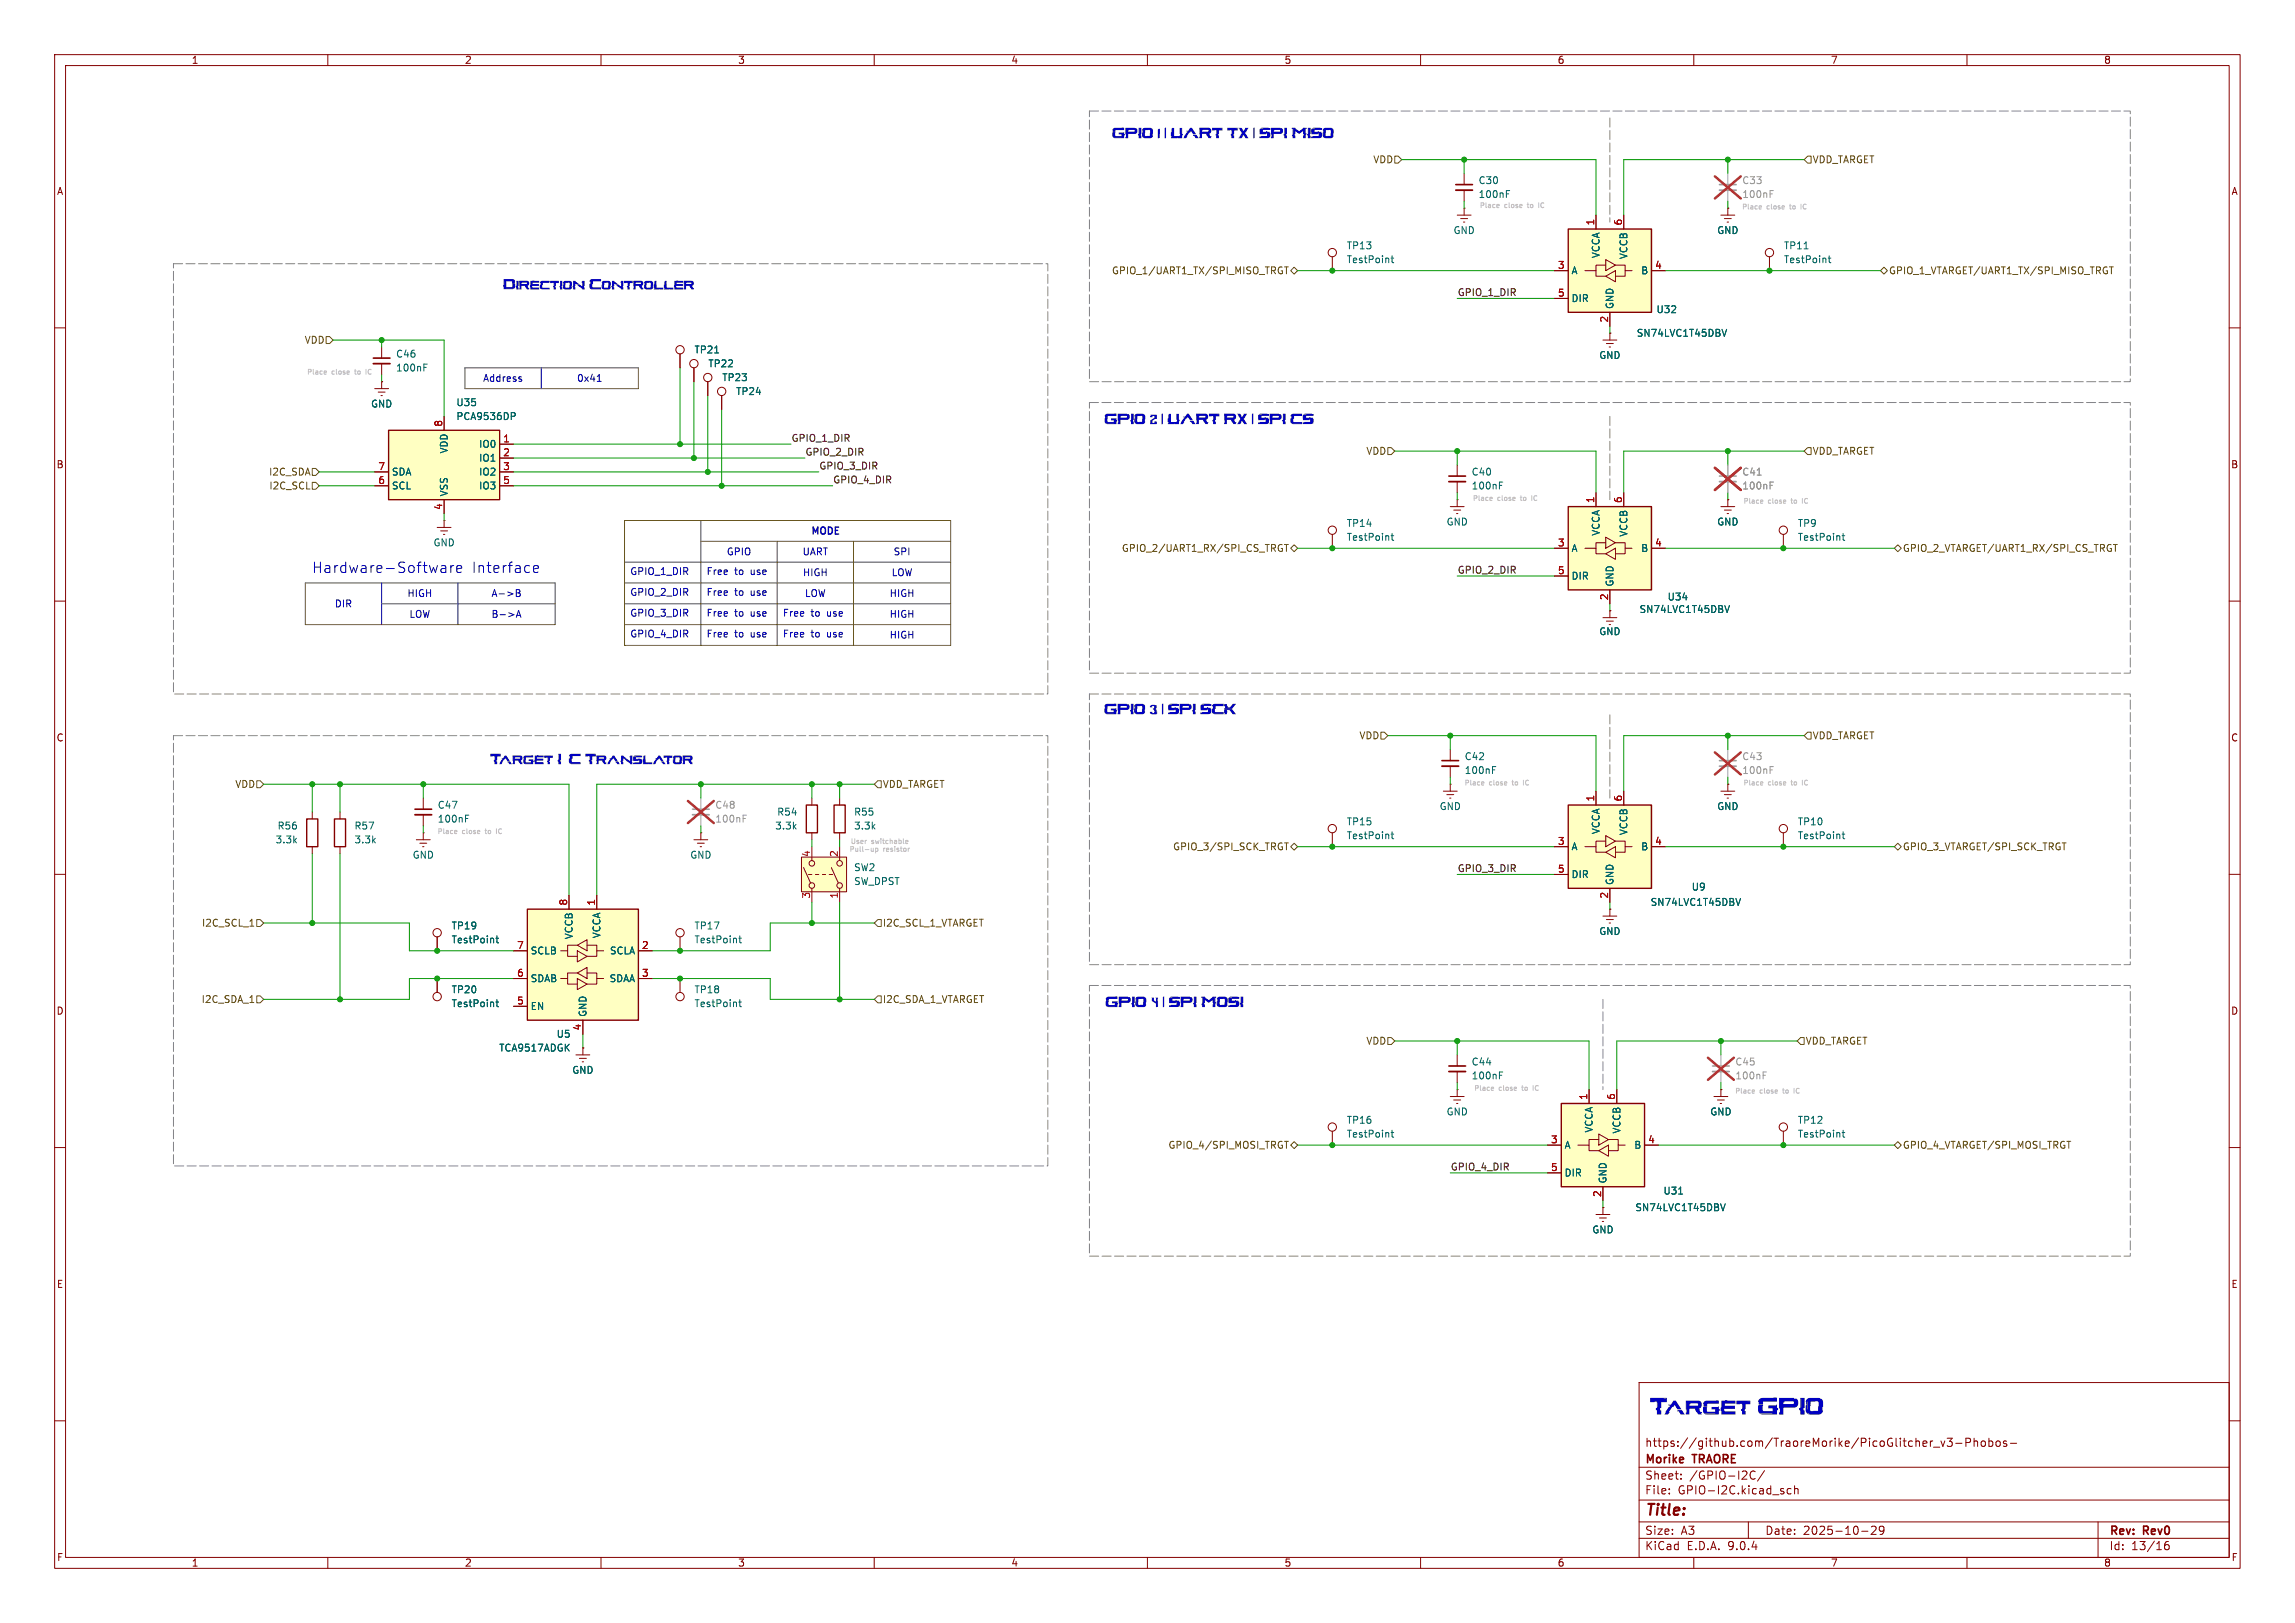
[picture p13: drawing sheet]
<svg xmlns="http://www.w3.org/2000/svg" width="297mm" height="210mm" viewBox="0 0 297 210" stroke-linecap="round" stroke-linejoin="round" font-family="sans-serif">
<defs><g id="words">
<g font-size="3" fill="#0000c2">
<text x="213.4" y="183.4">Target</text>
<text x="227.4" y="183.4">GPIO</text>
</g>
<text font-size="2" fill="#840000" x="212.8" y="196.5">Title:</text>
<g font-size="1.9" fill="#0000c2">
<text x="143.9" y="18.1">GPIO 1|UART</text>
<text x="158.7" y="18.1">TX |SPI MISO</text>
<text x="65" y="37.7">Direction</text>
<text x="76.2" y="37.7">Controller</text>
<text x="142.9" y="55.1">GPIO 2 |UART</text>
<text x="158.3" y="55.1">RX |SPI CS</text>
<text x="40.4" y="74.3">Hardware-Software</text>
<text x="61.1" y="74.3">Interface</text>
<text x="142.8" y="92.7">GPIO 3 |SPI SCK</text>
<text x="63.4" y="99.1">Target</text>
<text x="75.7" y="99.1">Translator</text>
<text x="143" y="130.6">GPIO 4 |SPI MOSI</text>
</g>
<g font-size="1.5" fill="#840000">
<text x="212.8" y="191.6">Sheet:</text>
<text x="212.8" y="189.6">Morike</text>
<text x="212.8" y="187.4">https://github.com/TraoreMorike/PicoGlitcher_v3-Phobos-</text>
<text x="218.6" y="191.6">/GPIO-I2C/</text>
<text x="219.2" y="189.6">TRAORE</text>
<text x="212.8" y="193.5">File:</text>
<text x="217.1" y="193.5">GPIO-I2C.kicad_sch</text>
<text x="212.8" y="200.7">KiCad</text>
<text x="212.8" y="198.7">Size:</text>
<text x="217.5" y="198.7">A3</text>
<text x="218.3" y="200.7">E.D.A.</text>
<text x="223.7" y="200.7">9.0.4</text>
<text x="228.4" y="198.7">Date:</text>
<text x="233.3" y="198.7">2025-10-29</text>
<text x="272.9" y="198.9">Rev:</text>
<text x="272.9" y="200.7">Id:</text>
<text x="275.8" y="200.7">13/16</text>
<text x="277.4" y="198.9">Rev0</text>
</g>
<g font-size="1.3" fill="#840000">
<text x="24.7" y="8.4">1</text>
<text x="60.1" y="8.4">2</text>
<text x="95.5" y="8.4">3</text>
<text x="130.8" y="8.4">4</text>
<text x="166.2" y="8.4">5</text>
<text x="201.5" y="8.4">6</text>
<text x="236.9" y="8.4">7</text>
<text x="272.2" y="8.4">8</text>
<text x="7.3" y="25.4">A</text>
<text x="288.7" y="25.4">A</text>
<text x="7.2" y="60.7">B</text>
<text x="288.7" y="60.7">B</text>
<text x="7.2" y="96.1">C</text>
<text x="288.7" y="96.1">C</text>
<text x="7.2" y="131.4">D</text>
<text x="288.7" y="131.4">D</text>
<text x="7.3" y="166.8">E</text>
<text x="288.7" y="166.8">E</text>
<text x="7.3" y="202.1">F</text>
<text x="24.7" y="202.9">1</text>
<text x="60.1" y="202.9">2</text>
<text x="95.5" y="202.9">3</text>
<text x="130.8" y="202.9">4</text>
<text x="166.2" y="202.9">5</text>
<text x="201.5" y="202.9">6</text>
<text x="236.9" y="202.9">7</text>
<text x="272.2" y="202.9">8</text>
<text x="288.7" y="202.1">F</text>
</g>
<g font-size="1.3" fill="#725600">
<text x="177.7" y="21.3">VDD</text>
<text x="234.5" y="21.3">VDD_TARGET</text>
<text x="143.8" y="35.6">GPIO_1/UART1_TX/SPI_MISO_TRGT</text>
<text x="244.4" y="35.6">GPIO_1_VTARGET/UART1_TX/SPI_MISO_TRGT</text>
<text x="39.4" y="44.6">VDD</text>
<text x="176.8" y="59">VDD</text>
<text x="234.5" y="59">VDD_TARGET</text>
<text x="34.7" y="61.7">I2C_SDA</text>
<text x="34.8" y="63.5">I2C_SCL</text>
<text x="145.1" y="71.6">GPIO_2/UART1_RX/SPI_CS_TRGT</text>
<text x="246.2" y="71.6">GPIO_2_VTARGET/UART1_RX/SPI_CS_TRGT</text>
<text x="175.9" y="95.8">VDD</text>
<text x="234.5" y="95.8">VDD_TARGET</text>
<text x="30.4" y="102.1">VDD</text>
<text x="114.2" y="102.1">VDD_TARGET</text>
<text x="151.7" y="110.2">GPIO_3/SPI_SCK_TRGT</text>
<text x="246.2" y="110.2">GPIO_3_VTARGET/SPI_SCK_TRGT</text>
<text x="26.1" y="120">I2C_SCL_1</text>
<text x="114.2" y="120">I2C_SCL_1_VTARGET</text>
<text x="26" y="129.9">I2C_SDA_1</text>
<text x="114.2" y="129.9">I2C_SDA_1_VTARGET</text>
<text x="176.8" y="135.3">VDD</text>
<text x="233.6" y="135.3">VDD_TARGET</text>
<text x="151.1" y="148.8">GPIO_4/SPI_MOSI_TRGT</text>
<text x="246.2" y="148.8">GPIO_4_VTARGET/SPI_MOSI_TRGT</text>
</g>
<g font-size="1.3" fill="#006464">
<text x="191.3" y="24">C30</text>
<text x="191.3" y="25.8">100nF</text>
<text x="174.2" y="34.2">TestPoint</text>
<text x="174.2" y="32.4">TP13</text>
<text x="188" y="30.4">GND</text>
<text x="203.3" y="35.6">A</text>
<text x="207.2" y="33.5" transform="rotate(-90 207.2 33.5)">VCCA</text>
<text x="210.7" y="33.6" transform="rotate(-90 210.7 33.6)">VCCB</text>
<text x="212.3" y="35.6">B</text>
<text x="222.2" y="30.4">GND</text>
<text x="230.8" y="34.2">TestPoint</text>
<text x="230.8" y="32.4">TP11</text>
<text x="203.3" y="39.2">DIR</text>
<text x="208.9" y="40.1" transform="rotate(-90 208.9 40.1)">GND</text>
<text x="214.3" y="40.7">U32</text>
<text x="51.2" y="46.4">C46</text>
<text x="89.8" y="45.9">TP21</text>
<text x="91.6" y="47.7">TP22</text>
<text x="206.9" y="46.6">GND</text>
<text x="211.7" y="43.7">SN74LVC1T45DBV</text>
<text x="47.9" y="52.9">GND</text>
<text x="51.2" y="48.2">100nF</text>
<text x="59" y="52.7">U35</text>
<text x="93.4" y="49.5">TP23</text>
<text x="95.2" y="51.3">TP24</text>
<text x="58.1" y="58.7" transform="rotate(-90 58.1 58.7)">VDD</text>
<text x="59" y="54.5">PCA9536DP</text>
<text x="61.9" y="58.1">IO0</text>
<text x="61.9" y="59.9">IO1</text>
<text x="50.6" y="61.7">SDA</text>
<text x="50.6" y="63.5">SCL</text>
<text x="58.1" y="64.3" transform="rotate(-90 58.1 64.3)">VSS</text>
<text x="61.9" y="61.7">IO2</text>
<text x="61.9" y="63.5">IO3</text>
<text x="190.4" y="63.5">100nF</text>
<text x="190.4" y="61.7">C40</text>
<text x="56" y="70.8">GND</text>
<text x="174.2" y="70.1">TestPoint</text>
<text x="174.2" y="68.3">TP14</text>
<text x="187.1" y="68.1">GND</text>
<text x="203.3" y="71.6">A</text>
<text x="207.2" y="69.4" transform="rotate(-90 207.2 69.4)">VCCA</text>
<text x="210.7" y="69.5" transform="rotate(-90 210.7 69.5)">VCCB</text>
<text x="212.3" y="71.6">B</text>
<text x="222.2" y="68.1">GND</text>
<text x="232.6" y="68.3">TP9</text>
<text x="232.6" y="70.1">TestPoint</text>
<text x="203.3" y="75.1">DIR</text>
<text x="208.9" y="76" transform="rotate(-90 208.9 76)">GND</text>
<text x="215.7" y="77.8">U34</text>
<text x="206.9" y="82.3">GND</text>
<text x="212.1" y="79.5">SN74LVC1T45DBV</text>
<text x="189.5" y="100.3">100nF</text>
<text x="189.5" y="98.5">C42</text>
<text x="35.9" y="107.5">R56</text>
<text x="45.8" y="107.5">R57</text>
<text x="56.6" y="106.6">100nF</text>
<text x="56.6" y="104.8">C47</text>
<text x="100.3" y="107.5">3.3k</text>
<text x="100.5" y="105.7">R54</text>
<text x="110.5" y="107.5">3.3k</text>
<text x="110.5" y="105.7">R55</text>
<text x="174.2" y="106.9">TP15</text>
<text x="186.2" y="105">GND</text>
<text x="222.2" y="105">GND</text>
<text x="232.6" y="106.9">TP10</text>
<text x="35.6" y="109.3">3.3k</text>
<text x="45.8" y="109.3">3.3k</text>
<text x="53.3" y="111.2">GND</text>
<text x="89.3" y="111.2">GND</text>
<text x="110.5" y="112.9">SW2</text>
<text x="174.2" y="108.7">TestPoint</text>
<text x="203.3" y="110.2">A</text>
<text x="203.3" y="113.8">DIR</text>
<text x="207.2" y="108" transform="rotate(-90 207.2 108)">VCCA</text>
<text x="210.7" y="108.1" transform="rotate(-90 210.7 108.1)">VCCB</text>
<text x="212.3" y="110.2">B</text>
<text x="232.6" y="108.7">TestPoint</text>
<text x="110.5" y="114.7">SW_DPST</text>
<text x="208.9" y="114.6" transform="rotate(-90 208.9 114.6)">GND</text>
<text x="213.5" y="117.4">SN74LVC1T45DBV</text>
<text x="218.9" y="115.4">U9</text>
<text x="58.4" y="122.2">TestPoint</text>
<text x="58.4" y="120.4">TP19</text>
<text x="68.6" y="123.6">SCLB</text>
<text x="74.2" y="121.6" transform="rotate(-90 74.2 121.6)">VCCB</text>
<text x="77.8" y="121.5" transform="rotate(-90 77.8 121.5)">VCCA</text>
<text x="78.9" y="123.6">SCLA</text>
<text x="89.8" y="122.2">TestPoint</text>
<text x="89.8" y="120.4">TP17</text>
<text x="206.9" y="121.1">GND</text>
<text x="58.4" y="130.5">TestPoint</text>
<text x="58.4" y="128.7">TP20</text>
<text x="68.6" y="127.2">SDAB</text>
<text x="68.6" y="130.8">EN</text>
<text x="76" y="131.6" transform="rotate(-90 76 131.6)">GND</text>
<text x="78.8" y="127.2">SDAA</text>
<text x="89.8" y="130.5">TestPoint</text>
<text x="89.8" y="128.7">TP18</text>
<text x="64.5" y="136.2">TCA9517ADGK</text>
<text x="72" y="134.4">U5</text>
<text x="74" y="139.1">GND</text>
<text x="190.4" y="139.8">100nF</text>
<text x="190.4" y="138">C44</text>
<text x="174.2" y="147.3">TestPoint</text>
<text x="174.2" y="145.5">TP16</text>
<text x="187.1" y="144.5">GND</text>
<text x="202.4" y="148.8">A</text>
<text x="206.3" y="146.6" transform="rotate(-90 206.3 146.6)">VCCA</text>
<text x="209.8" y="146.7" transform="rotate(-90 209.8 146.7)">VCCB</text>
<text x="211.4" y="148.8">B</text>
<text x="221.3" y="144.5">GND</text>
<text x="232.6" y="147.3">TestPoint</text>
<text x="232.6" y="145.5">TP12</text>
<text x="202.4" y="152.4">DIR</text>
<text x="208" y="153.2" transform="rotate(-90 208 153.2)">GND</text>
<text x="215.2" y="154.7">U31</text>
<text x="206" y="159.7">GND</text>
<text x="211.6" y="156.9">SN74LVC1T45DBV</text>
</g>
<g font-size="1.3" fill="#989898">
<text x="225.4" y="24">C33</text>
<text x="225.4" y="25.8">100nF</text>
<text x="225.4" y="63.5">100nF</text>
<text x="225.4" y="61.7">C41</text>
<text x="225.4" y="100.3">100nF</text>
<text x="225.4" y="98.5">C43</text>
<text x="92.5" y="106.6">100nF</text>
<text x="92.5" y="104.8">C48</text>
<text x="224.5" y="139.8">100nF</text>
<text x="224.5" y="138">C45</text>
</g>
<g font-size="1.3" fill="#a90000">
<text x="206.4" y="29.2" transform="rotate(-90 206.4 29.2)">1</text>
<text x="210" y="29.2" transform="rotate(-90 210 29.2)">6</text>
<text x="201.6" y="34.8">3</text>
<text x="214.1" y="34.8">4</text>
<text x="201.6" y="38.4">5</text>
<text x="208.2" y="41.8" transform="rotate(-90 208.2 41.8)">2</text>
<text x="57.3" y="55.3" transform="rotate(-90 57.3 55.3)">8</text>
<text x="65.1" y="57.3">1</text>
<text x="65.1" y="59.1">2</text>
<text x="48.9" y="60.9">7</text>
<text x="48.9" y="62.7">6</text>
<text x="65.1" y="60.9">3</text>
<text x="65.1" y="62.7">5</text>
<text x="206.4" y="65.2" transform="rotate(-90 206.4 65.2)">1</text>
<text x="210" y="65.2" transform="rotate(-90 210 65.2)">6</text>
<text x="57.3" y="66.1" transform="rotate(-90 57.3 66.1)">4</text>
<text x="201.6" y="70.8">3</text>
<text x="214.1" y="70.8">4</text>
<text x="201.6" y="74.4">5</text>
<text x="208.2" y="77.7" transform="rotate(-90 208.2 77.7)">2</text>
<text x="206.4" y="103.8" transform="rotate(-90 206.4 103.8)">1</text>
<text x="210" y="103.8" transform="rotate(-90 210 103.8)">6</text>
<text x="104.9" y="111" transform="rotate(-90 104.9 111)">4</text>
<text x="108.5" y="111" transform="rotate(-90 108.5 111)">2</text>
<text x="201.6" y="109.4">3</text>
<text x="201.6" y="113">5</text>
<text x="214.1" y="109.4">4</text>
<text x="73.5" y="117.2" transform="rotate(-90 73.5 117.2)">8</text>
<text x="77" y="117.2" transform="rotate(-90 77 117.2)">1</text>
<text x="104.9" y="116.3" transform="rotate(-90 104.9 116.3)">3</text>
<text x="108.5" y="116.3" transform="rotate(-90 108.5 116.3)">1</text>
<text x="208.2" y="116.3" transform="rotate(-90 208.2 116.3)">2</text>
<text x="66.9" y="122.8">7</text>
<text x="83" y="122.8">2</text>
<text x="66.9" y="126.4">6</text>
<text x="66.9" y="130">5</text>
<text x="83" y="126.4">3</text>
<text x="75.3" y="133.4" transform="rotate(-90 75.3 133.4)">4</text>
<text x="205.5" y="142.4" transform="rotate(-90 205.5 142.4)">1</text>
<text x="209.1" y="142.4" transform="rotate(-90 209.1 142.4)">6</text>
<text x="200.7" y="148">3</text>
<text x="213.2" y="148">4</text>
<text x="200.7" y="151.6">5</text>
<text x="207.3" y="155" transform="rotate(-90 207.3 155)">2</text>
</g>
<g font-size="1.3" fill="#0f0f0f">
<text x="188.6" y="38.4">GPIO_1_DIR</text>
<text x="102.4" y="57.2">GPIO_1_DIR</text>
<text x="104.2" y="59">GPIO_2_DIR</text>
<text x="106" y="60.8">GPIO_3_DIR</text>
<text x="107.8" y="62.6">GPIO_4_DIR</text>
<text x="188.6" y="74.3">GPIO_2_DIR</text>
<text x="188.6" y="112.9">GPIO_3_DIR</text>
<text x="187.7" y="151.5">GPIO_4_DIR</text>
</g>
<g font-size="1.3" fill="#0000c2">
<text x="62.4" y="49.6">Address</text>
<text x="74.6" y="49.6">0x41</text>
<text x="104.8" y="69.4">MODE</text>
<text x="52.7" y="77.4">HIGH</text>
<text x="63.5" y="77.4">A-&gt;B</text>
<text x="81.5" y="74.6">GPIO_1_DIR</text>
<text x="81.5" y="77.3">GPIO_2_DIR</text>
<text x="91.4" y="74.6">Free</text>
<text x="91.4" y="77.3">Free</text>
<text x="94" y="72">GPIO</text>
<text x="95.1" y="74.6">to</text>
<text x="95.1" y="77.3">to</text>
<text x="97.2" y="74.6">use</text>
<text x="97.2" y="77.3">use</text>
<text x="103.8" y="72">UART</text>
<text x="103.8" y="74.7">HIGH</text>
<text x="104.1" y="77.4">LOW</text>
<text x="115.1" y="77.4">HIGH</text>
<text x="115.3" y="74.7">LOW</text>
<text x="115.6" y="72">SPI</text>
<text x="43.3" y="78.7">DIR</text>
<text x="52.9" y="80.1">LOW</text>
<text x="63.5" y="80.1">B-&gt;A</text>
<text x="81.5" y="80">GPIO_3_DIR</text>
<text x="81.5" y="82.7">GPIO_4_DIR</text>
<text x="91.4" y="80">Free</text>
<text x="91.4" y="82.7">Free</text>
<text x="95.1" y="80">to</text>
<text x="95.1" y="82.7">to</text>
<text x="97.2" y="80">use</text>
<text x="97.2" y="82.7">use</text>
<text x="101.2" y="80">Free</text>
<text x="101.2" y="82.7">Free</text>
<text x="104.9" y="80">to</text>
<text x="104.9" y="82.7">to</text>
<text x="107.1" y="80">use</text>
<text x="107.1" y="82.7">use</text>
<text x="115.1" y="80.1">HIGH</text>
<text x="115.1" y="82.8">HIGH</text>
</g>
<g font-size=".9" fill="#c2c2c2">
<text x="191.5" y="27.1">Place</text>
<text x="194.7" y="27.1">close</text>
<text x="197.9" y="27.1">to</text>
<text x="199.5" y="27.1">IC</text>
<text x="225.4" y="27.2">Place</text>
<text x="228.7" y="27.2">close</text>
<text x="231.8" y="27.2">to</text>
<text x="233.4" y="27.2">IC</text>
<text x="39.7" y="48.6">Place</text>
<text x="43" y="48.6">close</text>
<text x="46.1" y="48.6">to</text>
<text x="47.7" y="48.6">IC</text>
<text x="190.6" y="65">Place</text>
<text x="193.8" y="65">close</text>
<text x="197" y="65">to</text>
<text x="198.6" y="65">IC</text>
<text x="225.6" y="65.3">Place</text>
<text x="228.9" y="65.3">close</text>
<text x="232" y="65.3">to</text>
<text x="233.6" y="65.3">IC</text>
<text x="189.5" y="101.8">Place</text>
<text x="192.8" y="101.8">close</text>
<text x="195.9" y="101.8">to</text>
<text x="197.5" y="101.8">IC</text>
<text x="225.6" y="101.8">Place</text>
<text x="228.9" y="101.8">close</text>
<text x="232" y="101.8">to</text>
<text x="233.6" y="101.8">IC</text>
<text x="56.6" y="108.1">Place</text>
<text x="59.9" y="108.1">close</text>
<text x="63" y="108.1">to</text>
<text x="64.6" y="108.1">IC</text>
<text x="109.9" y="110.4">Pull-up</text>
<text x="110" y="109.3">User</text>
<text x="112.8" y="109.3">switchable</text>
<text x="114.3" y="110.4">resistor</text>
<text x="190.7" y="141.3">Place</text>
<text x="194" y="141.3">close</text>
<text x="197.2" y="141.3">to</text>
<text x="198.8" y="141.3">IC</text>
<text x="224.5" y="141.6">Place</text>
<text x="227.8" y="141.6">close</text>
<text x="230.9" y="141.6">to</text>
<text x="232.5" y="141.6">IC</text>
</g>
</g></defs>
<g fill="none" stroke="#840000" stroke-width=".13">
<path d="M7.1 7.1h282.8v195.8h-282.8zM8.5 8.5h280v193h-280zM42.4 7.1v1.4M77.8 7.1v1.4M113.1 7.1v1.4M148.5 7.1v1.4M183.8 7.1v1.4M219.2 7.1v1.4M254.6 7.1v1.4M7.1 42.4h1.4M288.5 42.4h1.4M7.1 77.8h1.4"/>
<path d="M172.4 69.1v1.8M288.5 77.8h1.4M7.1 113.1h1.4M288.5 113.1h1.4M7.1 148.5h1.4M288.5 148.5h1.4M212.1 178.9h76.4v22.6h-76.4zM7.1 183.8h1.4M212.1 199h76.4M212.1 196.9h76.4M212.1 194.1h76.4M212.1 189.9h76.4"/>
<path d="M216 193.2v.1M216 192.7v.1M217.5 191.3v.1M217.5 190.7v.1M226.3 196.9v2.1M226.5 190.9a.4 .4 0 0 0 .2 .5 .4 .4 0 0 0 .4-.1M227.1 190.4a.41 .41 0 0 0-.4 0 .41 .41 0 0 0-.2 .4M228.4 190.3l-1 1.4M231.8 192.7l-.3-.1-.2 .2v.3l.1 .2h.4M232.2 192.7l.2-.1 .2 .1 .1 .6M232.2 192.2v1.1M240.9 198.1h.8"/>
<path d="M242.2 197.6l.4-.1 .1 .1 .1 .2-.7 .7h.7M243.8 197.9l-.2 .2h-.2l-.2-.2 .1-.4h.3l.2 .1a.7 .7 0 0 1-.3 .9h-.2M250.2 187.3h.8M251.2 186.5l.2 .7 .3-.7M252 186.1h.6l-.3 .4 .3 .1v.5l-.2 .1h-.3l-.1-.1M253.1 186.8h.8M254.4 186.7l.5-.1 .1-.1v-.3l-.2-.1h-.4v1.1M255.5 186.1v1.1M255.5 186.6l.1-.1h.3v.7M256.5 186.5h.2l.2 .2v.3l-.2 .2-.2-.1-.1-.1v-.3zM257.4 186.5h.3l.2 .2v.3l-.1 .1h-.4M257.4 186.1v1.1"/>
<path d="M258.4 186.6l.1-.1 .3 .1 .1 .4-.1 .1-.3 .1-.1-.1zM259.7 186.5h-.3l-.1 .1v.2l.4 .1v.2h-.4M260.2 186.8h.8M271.5 196.9v4.6M280.6 199.5a.42 .42 0 0 0-.5 .4v.4l.1 .2h.3l.2-.1v-.3l-.1-.2h-.3l-.2 .2M288.5 183.8h1.4M42.4 201.5v1.4M77.8 201.5v1.4M113.1 201.5v1.4M148.5 201.5v1.4M183.8 201.5v1.4M219.2 201.5v1.4"/>
<path d="M254.6 201.5v1.4"/>
<circle cx="172.4" cy="68.6" r=".54"/>
</g>
<path d="M180 69.3h.4M180.1 69v.8l.3 .1" fill="none" stroke="#006464" stroke-width=".13"/>
<path d="M202.9 65.6h10.8v10.7h-10.8z" fill="#ffffc2"/>
<path d="M202.9 65.6h10.8v10.7h-10.8z" fill="none" stroke="#840000" stroke-width=".18"/>
<g fill="none" stroke="#840000" stroke-width=".13">
<path d="M48.5 50.3h1.8M48.9 50.7h.9M49.3 51.2h.2M49.4 49.4h.1M49.4 44.9v1.4M49.4 47.1v1.4M49.4 49.4v.9M89.8 47.6v1.8M91.6 49.4v1.8M93.4 51.2v1.8M56.6 68.2h1.8M57 68.7h.9"/>
<path d="M57.4 69.1h.2M57.5 67.4h.1M57.5 67.4v.8M201.2 70.9h1.7M201.2 74.5h1.7M205.1 70.9h1.4v.8h1.3M206.5 63.8v1.8M207.8 70.2h-1.3v.7M207.8 69.5l1.3 .7-1.3 .7zM207.8 71.7l1.3-.8v1.5zM208.3 76.3v1.8M209.1 70.2h1.2v.7h.9"/>
<path d="M210.1 63.8v1.8M210.3 70.9v.8h-1.2M213.7 70.9h1.8M230.8 107.8v1.8"/>
<circle cx="89.8" cy="47.1" r=".54"/>
<circle cx="91.6" cy="48.9" r=".54"/>
<circle cx="93.4" cy="50.6" r=".54"/>
<circle cx="230.8" cy="107.2" r=".54"/>
</g>
<path d="M54.9 47.5h.3M54.9 47.1h.4M223.2 78.4l.3 .9 .3-.9M238.4 107.9h.3M238.5 107.6v.8l.2 .1" fill="none" stroke="#006464" stroke-width=".13"/>
<path d="M89.6 104.7h2.2" fill="none" stroke="#a1a1a1" stroke-width=".22"/>
<path d="M89.6 105.4h2.2" fill="none" stroke="#a1a1a1" stroke-width=".23"/>
<path d="M90.7 103.3v1.4M90.7 105.4v1.5" fill="none" stroke="#a1a1a1" stroke-width=".13"/>
<path d="M96.2 105.9h.3M96.2 105.5h.4" fill="none" stroke="#989898" stroke-width=".13"/>
<path d="M89 103.6l3.4 2.9M92.4 103.6l-3.4 2.9" fill="none" stroke="#e12e31" stroke-width=".32"/>
<path d="M48.3 46.3h2.2" fill="none" stroke="#840000" stroke-width=".22"/>
<path d="M48.3 47.1h2.2" fill="none" stroke="#840000" stroke-width=".23"/>
<path d="M50.3 55.7h14.4v9h-14.4z" fill="#ffffc2"/>
<path d="M50.3 55.7h14.4v9h-14.4z" fill="none" stroke="#840000" stroke-width=".18"/>
<g fill="none" stroke="#840000" stroke-width=".13">
<path d="M57.5 53.9v1.8M64.7 57.5h1.8M64.7 59.3h1.8M48.5 61.1h1.8M48.5 62.9h1.8M57.5 64.7v1.8M64.7 61.1h1.8M64.7 62.9h1.8M207.4 79.9h1.8M208.3 79h.1M208.3 79v.9M207.9 80.4h.9"/>
<path d="M208.2 80.8h.2M56.6 121.2v1.8M88 121.2v1.8"/>
<circle cx="56.6" cy="120.7" r=".54"/>
<circle cx="88" cy="120.7" r=".54"/>
</g>
<path d="M66.2 53.4h.3l.2 .2-.1 .2-.4 .1M64.2 121.4h.3M64.3 121.1v.8l.2 .1M95.6 121.4h.4M95.7 121.1v.8l.3 .1" fill="none" stroke="#006464" stroke-width=".13"/>
<path d="M68.2 117.6h14.4v14.4h-14.4z" fill="#ffffc2"/>
<path d="M68.2 117.6h14.4v14.4h-14.4z" fill="none" stroke="#840000" stroke-width=".18"/>
<g fill="none" stroke="#840000" stroke-width=".13">
<path d="M88 45.8v1.8M207.4 44h1.8M207.9 44.5h.9M208.2 44.9h.2M208.3 43.1h.1M208.3 43.1v.9M187.7 97v1.4M187.7 99.1v1.5M73.6 115.8v1.8M77.2 115.8v1.8M172.4 107.8v1.8M186.8 102.4h1.8"/>
<path d="M187.2 102.8h.9M187.6 103.3h.2M187.7 101.5h.1M187.7 101.5v.9M56.6 126.6v1.8M66.5 123h1.7M66.5 126.6h1.7M66.5 130.2h1.7M73.5 123v.7h1.2M73.5 126.6v.7h1.2M74.7 122.3l1.3-.7v1.4zM74.7 125.9l1.3-.7v1.4z"/>
<path d="M74.7 122.3h-1.2v.7h-.9M74.7 123l1.3 .7-1.3 .8zM74.7 125.9h-1.2v.7h-.9M74.7 126.6l1.3 .7-1.3 .8zM75.4 132v1.8M76 122.3h1.2v.7M76 125.9h1.2v.7M78.1 123h-.9v.7h-1.2M78.1 126.6h-.9v.7h-1.2M82.6 123h1.8M82.6 126.6h1.8M230.8 146.4v1.8"/>
<circle cx="88" cy="45.3" r=".54"/>
<circle cx="172.4" cy="107.2" r=".54"/>
<circle cx="56.6" cy="129" r=".54"/>
<circle cx="230.8" cy="145.8" r=".54"/>
</g>
<path d="M92.5 45.7h.5M193.1 99.6h.3M193.1 99.2h.5M180 107.9h.4M180.1 107.6v.8l.3 .1M64.2 129.7h.3M64.3 129.4v.7l.2 .2M238.4 146.5h.3M238.5 146.2v.8l.2 .1" fill="none" stroke="#006464" stroke-width=".13"/>
<path d="M186.6 98.4h2.2" fill="none" stroke="#840000" stroke-width=".22"/>
<path d="M186.6 99.1h2.2" fill="none" stroke="#840000" stroke-width=".23"/>
<path d="M202.9 104.2h10.8v10.7h-10.8z" fill="#ffffc2"/>
<path d="M107.9 104.2h1.5v3.6h-1.5zM202.9 104.2h10.8v10.7h-10.8z" fill="none" stroke="#840000" stroke-width=".18"/>
<g fill="none" stroke="#840000" stroke-width=".13">
<path d="M108.7 103.3v.9M108.7 107.8v.9M201.2 109.6h1.7M201.2 113.1h1.7M205.1 109.6h1.4v.7h1.3M206.5 102.4v1.8M207.8 108.8h-1.3v.8M207.8 108.1l1.3 .7-1.3 .8zM207.8 110.3l1.3-.7v1.4zM208.3 114.9v1.8M209.1 108.8h1.2v.8h.9M210.1 102.4v1.8"/>
<path d="M210.3 109.6v.7h-1.2M213.7 109.6h1.8M74.5 136.5h1.8M75 136.9h.9M75.3 137.4h.2M75.4 135.6h.1M75.4 135.6v.9M172.4 146.4v1.8M221.8 141.9h1.8M222.3 142.3h.9M222.6 142.8h.2M222.7 141h.1"/>
<path d="M222.7 141v.9"/>
<circle cx="172.4" cy="145.8" r=".54"/>
</g>
<path d="M224.6 116.3l.3 .9 .3-.9M180 146.5h.4M180.1 146.2v.8l.3 .1" fill="none" stroke="#006464" stroke-width=".13"/>
<path d="M221.6 137.9h2.2" fill="none" stroke="#a1a1a1" stroke-width=".22"/>
<path d="M221.6 138.7h2.2" fill="none" stroke="#a1a1a1" stroke-width=".23"/>
<path d="M222.7 136.5v1.4M222.7 138.7v1.4" fill="none" stroke="#a1a1a1" stroke-width=".13"/>
<path d="M228.2 139.1h.3M228.2 138.7h.4" fill="none" stroke="#989898" stroke-width=".13"/>
<path d="M221 136.9l3.4 2.8M224.4 136.9l-3.4 2.8" fill="none" stroke="#e12e31" stroke-width=".32"/>
<path d="M103.7 110.9h5.9v4.5h-5.9z" fill="#ffffc2"/>
<g fill="none" stroke="#840000" stroke-width=".13">
<path d="M172.4 33.2v1.8M188.6 27.8h1.8M189 28.3h.9M189.4 28.7h.2M189.5 26.9h.1M189.5 22.5v1.4M189.5 24.6v1.4M189.5 26.9v.9M103.7 110.9h5.9v4.5h-5.9zM104 112.3l.9 1.9M104.6 113.1h.5M105.1 109.6v1.8"/>
<path d="M105.1 114.9v1.8M105.5 113.1h.5M106.4 113.1h.5M107.3 113.1h.5M107.6 112.3l.9 1.9M108.7 109.6v1.8M108.7 114.9v1.8M206.5 157.2h1.8M207 157.6h.9M207.3 158h.2M207.4 156.3h.1M207.4 156.3v.9"/>
<circle cx="172.4" cy="32.7" r=".54"/>
<circle cx="105.1" cy="111.7" r=".36"/>
<circle cx="105.1" cy="114.6" r=".36"/>
<circle cx="108.7" cy="111.7" r=".36"/>
<circle cx="108.7" cy="114.6" r=".36"/>
</g>
<path d="M188.4 23.9h2.2" fill="none" stroke="#840000" stroke-width=".22"/>
<path d="M188.4 24.6h2.2" fill="none" stroke="#840000" stroke-width=".23"/>
<path d="M180 33.4h.4M180.1 33.1v.8l.3 .1M194.9 25.1h.3M194.9 24.7h.5" fill="none" stroke="#006464" stroke-width=".13"/>
<path d="M202.1 142.8h10.7v10.8h-10.7z" fill="#ffffc2"/>
<path d="M202.1 142.8h10.7v10.8h-10.7z" fill="none" stroke="#840000" stroke-width=".18"/>
<g fill="none" stroke="#840000" stroke-width=".13">
<path d="M222.7 27.8h1.8M223.2 28.3h.9M223.5 28.7h.2M223.6 26.9h.1M223.6 26.9v.9M229 33.2v1.8M88 126.6v1.8M188.6 136.5v1.4M188.6 138.7v1.4M187.7 141.9h1.8M188.1 142.3h.9M188.5 142.8h.2"/>
<path d="M188.6 141h.1M188.6 141v.9M200.3 148.2h1.8M200.3 151.8h1.8M204.2 148.2h1.4v.7h1.3M205.6 141v1.8M206.9 147.5h-1.3v.7M206.9 146.7l1.3 .8-1.3 .7zM206.9 148.9l1.3-.7v1.4zM207.4 153.6v1.8M208.2 147.5h1.2v.7h.9M209.2 141v1.8"/>
<path d="M209.4 148.2v.7h-1.2M212.8 148.2h1.8"/>
<circle cx="229" cy="32.7" r=".54"/>
<circle cx="88" cy="129" r=".54"/>
</g>
<path d="M233.5 32.2h.5M236.6 33.4h.3M236.7 33.1v.8l.2 .1M95.6 129.7h.4M95.7 129.4v.7l.3 .2M194 139.1h.3M194 138.7h.5M217.2 154.5h.6M222.7 155.8l.3 .9 .3-.9" fill="none" stroke="#006464" stroke-width=".13"/>
<path d="M187.5 137.9h2.2" fill="none" stroke="#840000" stroke-width=".22"/>
<path d="M187.5 138.7h2.2" fill="none" stroke="#840000" stroke-width=".23"/>
<path d="M222.5 23.9h2.2" fill="none" stroke="#a1a1a1" stroke-width=".22"/>
<path d="M222.5 24.6h2.2" fill="none" stroke="#a1a1a1" stroke-width=".23"/>
<path d="M223.6 22.5v1.4M223.6 24.6v1.4" fill="none" stroke="#a1a1a1" stroke-width=".13"/>
<path d="M229.1 25.1h.3M229.1 24.7h.4" fill="none" stroke="#989898" stroke-width=".13"/>
<path d="M221.9 22.8l3.4 2.9M225.3 22.8l-3.4 2.9" fill="none" stroke="#e12e31" stroke-width=".32"/>
<path d="M202.9 29.6h10.8v10.8h-10.8z" fill="#ffffc2"/>
<path d="M202.9 29.6h10.8v10.8h-10.8zM39.7 106h1.4v3.6h-1.4zM43.3 106h1.4v3.6h-1.4zM104.3 104.2h1.5v3.6h-1.5z" fill="none" stroke="#840000" stroke-width=".18"/>
<g fill="none" stroke="#840000" stroke-width=".13">
<path d="M201.2 35h1.7M201.2 38.6h1.7M205.1 35h1.4v.7h1.3M206.5 27.8v1.8M207.8 34.3h-1.3v.7M207.8 33.6l1.3 .7-1.3 .7zM207.8 35.7l1.3-.7v1.5zM209.1 34.3h1.2v.7h.9M210.1 27.8v1.8M210.3 35v.7h-1.2M213.7 35h1.8M208.3 40.4v1.8"/>
<path d="M187.7 65.6h1.8M188.1 66h.9M188.5 66.5h.2M188.6 64.7h.1M188.6 60.2v1.4M188.6 62.3v1.5M188.6 64.7v.9M222.7 65.6h1.8M223.2 66h.9M223.5 66.5h.2M223.6 64.7h.1M223.6 64.7v.9"/>
<path d="M230.8 69.1v1.8M40.4 105.1v.9M40.4 109.6v.9M44 105.1v.9M44 109.6v.9M53.9 108.7h1.8M54.3 109.1h.9M54.7 109.6h.2M54.8 107.8h.1M54.8 103.3v1.4M54.8 105.4v1.5M54.8 107.8v.9"/>
<path d="M89.8 108.7h1.8M90.2 109.1h.9M90.6 109.6h.2M90.7 107.8h.1M90.7 107.8v.9M105.1 103.3v.9M105.1 107.8v.9M207.4 118.5h1.8M207.9 119h.9M208.2 119.4h.2M208.3 117.6h.1M208.3 117.6v.9"/>
<path d="M222.7 102.4h1.8M223.2 102.8h.9M223.5 103.3h.2M223.6 101.5h.1M223.6 101.5v.9"/>
<circle cx="230.8" cy="68.6" r=".54"/>
</g>
<path d="M222.9 42.6l.2 .9 .3-.9M194 62.8h.3M194 62.4h.5M238.4 69.3h.3M238.5 69v.8l.2 .1M60.2 105.9h.3M60.2 105.5h.5" fill="none" stroke="#006464" stroke-width=".13"/>
<path d="M222.5 61.6h2.2M222.5 98.4h2.2" fill="none" stroke="#a1a1a1" stroke-width=".22"/>
<path d="M222.5 62.3h2.2M222.5 99.1h2.2" fill="none" stroke="#a1a1a1" stroke-width=".23"/>
<path d="M223.6 60.2v1.4M223.6 62.3v1.5M223.6 97v1.4M223.6 99.1v1.5" fill="none" stroke="#a1a1a1" stroke-width=".13"/>
<path d="M227.4 61.5h.5M229.1 62.8h.3M229.1 62.4h.4M229.1 99.6h.3M229.1 99.2h.4" fill="none" stroke="#989898" stroke-width=".13"/>
<path d="M221.9 60.5l3.4 2.9M225.3 60.5l-3.4 2.9M221.9 97.4l3.4 2.8M225.3 97.4l-3.4 2.8" fill="none" stroke="#e12e31" stroke-width=".32"/>
<path d="M187.5 61.6h2.2M53.7 104.7h2.2" fill="none" stroke="#840000" stroke-width=".22"/>
<path d="M187.5 62.3h2.2M53.7 105.4h2.2" fill="none" stroke="#840000" stroke-width=".23"/>
<g fill="none" stroke="#725600" stroke-width=".13">
<path d="M165.8 35h.2v.3l-.2 .1M165.8 34.5l.1 .1M166.2 34.5h.5M166.5 34.5v.9M167 35l.5-.4 .4 .4-.4 .5zM180.5 20.2h.4l.5 .5-.5 .4h-.4zM233.9 20.2h.5v.9h-.5l-.4-.4zM243.4 35l.4-.4 .5 .4-.5 .5zM273 34.5h.5M273.2 34.5v.9M42.2 43.6h.5l.4 .4-.4 .5h-.5zM179.6 57.9h.4l.5 .5-.5 .4h-.4z"/>
<path d="M233.5 58.4l.4-.5h.5v.9h-.5zM40.4 60.6h.5l.4 .5-.4 .4h-.5zM40.4 62.4h.5l.4 .5-.4 .4h-.5zM165.7 70.5h.2M165.8 71h.2v.3l-.2 .1M166.2 70.5h.5M166.5 70.5v.9M167 70.9l.5-.4 .4 .4-.4 .5zM245.2 70.9l.4-.4 .5 .4-.5 .5zM273.5 70.5h.5M273.8 70.5v.9M178.7 94.7h.5l.4 .5-.4 .4h-.5z"/>
<path d="M233.9 94.7h.5v.9h-.5l-.4-.4zM32.3 119.8h.5M33.2 119h.5l.4 .4-.4 .5h-.5zM33.2 101h.5l.4 .5-.4 .4h-.5zM113.1 119.4l.5-.4h.4v.9h-.4zM113.6 101h.4v.9h-.4l-.5-.4zM166.2 109.1h.5M166.5 109.1v.9M167 109.6l.5-.5 .4 .5-.4 .4zM245.2 109.6l.4-.5 .5 .5-.5 .4zM32.3 129.7h.5M33.2 128.9h.5l.4 .4-.4 .5h-.5z"/>
<path d="M113.1 129.3l.5-.4h.4v.9h-.4zM179.6 134.3h.4l.5 .4-.5 .4h-.4zM233 134.3h.5v.8h-.5l-.4-.4zM166.2 147.7h.5M166.5 147.7v.9M167 148.2l.5-.5 .4 .5-.4 .4zM245.2 148.2l.4-.5 .5 .5-.5 .4z"/>
</g>
<path d="M67.4 49.1l.1 .1-.1 .2M67.4 48.8h.1M70 47.6v2.7M77.3 49.4h.5M77.5 48.6v-.1v.9M49.4 75.4v5.4M59.3 75.4v5.4M66.8 76.3h.3l.2 .2-.2 .2 .2 .1v.2l-.1 .2h-.4zM66.8 76.7h.3M66.8 79.9l.3-.9 .3 .9M66.9 79.6h.4" fill="none" stroke="#0000c2" stroke-width=".13"/>
<path d="M60.2 47.6h22.4v2.7h-22.4zM39.5 75.4h32.3v5.4h-32.3zM49.4 78.1h22.4M80.8 72.7h42.2M80.8 75.4h42.2M80.8 78.1h42.2M80.8 67.4h42.2v16.1h-42.2zM90.7 67.4v16.1M90.7 70h32.3M100.6 70v13.5M110.5 70v13.5M80.8 80.8h42.2" fill="none" stroke="#484848" stroke-width=".13"/>
<path d="M208.3 15.3v13.4M208.3 53.9v10.8M208.3 92.5v10.8M207.4 129.3v11.7" fill="none" stroke="#848484" stroke-width=".13" stroke-dasharray="1.2 .4"/>
<g fill="none" stroke="#009600" stroke-width=".13">
<path d="M167.9 35h33.3M181.4 20.7h25.1v7.1M188.6 38.6h12.6M189.5 20.7v1.8M189.5 26v.9M215.5 35h27.9M223.6 20.7v1.8M223.6 26v.9M233.5 20.7h-23.4v7.1M43.1 44h14.4v9.9M49.4 44v.9M49.4 48.5v.9"/>
<path d="M66.5 59.3h37.7M66.5 57.5h35.9M88 47.6v9.9M89.8 49.4v9.9M91.6 51.2v9.9M93.4 53v9.9M180.5 58.4h26v5.4M188.6 58.4v1.8M208.3 42.2v.9M223.6 58.4v1.8M233.5 58.4h-23.4v5.4M41.3 61.1h7.2"/>
<path d="M41.3 62.9h7.2M57.5 66.5v.9M66.5 61.1h39.5M66.5 62.9h41.3M167.9 70.9h33.3M188.6 63.8v.9M188.6 74.5h12.6M208.3 78.1v.9M215.5 70.9h29.7M223.6 63.8v.9M179.6 95.2h26.9v7.2M187.7 95.2v1.8"/>
<path d="M223.6 95.2v1.8M233.5 95.2h-23.4v7.2M34.1 101.5h39.5v14.3M34.1 119.4h18.9v3.6h13.5M40.4 101.5v3.6M40.4 110.5v8.9M44 101.5v3.6M44 110.5v18.8M54.8 101.5v1.8M54.8 106.9v.9M90.7 101.5v1.8M90.7 106.9v.9"/>
<path d="M105.1 101.5v1.8M105.1 108.7v.9M105.1 116.7v2.7M108.7 101.5v1.8M108.7 108.7v.9M108.7 116.7v12.6M113.1 101.5h-35.9v14.3M113.1 119.4h-13.4v3.6h-15.3M167.9 109.6h33.3M187.7 100.6v.9M188.6 113.1h12.6M208.3 116.7v.9"/>
<path d="M215.5 109.6h29.7M223.6 100.6v.9M66.5 126.6h-13.5v2.7h-18.9M75.4 133.8v1.8M84.4 126.6h15.3v2.7h13.4M180.5 134.7h25.1v6.3M188.6 134.7v1.8M222.7 134.7v1.8M232.6 134.7h-23.4v6.3M167.9 148.2h32.4M187.7 151.8h12.6M188.6 140.1v.9"/>
<path d="M207.4 155.4v.9M214.6 148.2h30.6M222.7 140.1v.9"/>
</g>
<path d="M193.1 140.7h.2v.1l-.3 .1M193.3 141.1h-.2M198.4 140.5v.6" fill="none" stroke="#c2c2c2" stroke-width=".13"/>
<g fill="#0000c2">
<path d="M160.5 129h.4v.8h-.1l.1 .5h-.4v-.3v-.2l.1-.1v-.7l-.1 .7z"/>
<path d="M222.8 181.2h1.8v.4h-1.4v.3h1.3v.4h-1.4l.1 .3h1.4v.4h-1.8v-.4h-.1z"/>
<path d="M224.7 181.2h1.8v.5h-.6v.6h-.1v.3h.1v.4h-.5v-.4h-.1v-.3l.2-.1v-.5v.5h-.1v-.6l-.7 .1v-.4h1.7h-1.7z"/>
<path d="M233.9 181l.3-.1 1.4 .1h-.1a.47 .47 0 0 1 .4 .5v.5h-.1v.5h.1l-.2 .4-.3 .1h-1.4h.1a.47 .47 0 0 1-.4-.5l.2-.1v-.5h.3l.1 .6 .1 .1h.9v-.4v-.2h.1v-.5l-.2-.2-.9 .1v.5h-.4v-.6v1.1h-.2v-.5l.1-.1v-.4h-.1z"/>
</g>
<g fill="none" stroke="#c2c2c2" stroke-width=".13">
<path d="M193.8 26.4l.2 .1v.1l-.3 .1M194 26.8l-.2 .1M199.1 26.2v.7M227.7 26.6l.2 .1 .1 .1h-.3M227.9 27h-.2M233.1 26.4v.6M192.9 64.3l.2 .1v.1l-.3 .1M193.1 64.7l-.2 .1M198.2 64.1v.7M227.9 64.7h.2v.2h-.3M228.1 65.1h-.2M233.3 64.5v.6"/>
<path d="M191.8 101.2h.2v.1l-.3 .1M192 101.6h-.2M197.2 101v.6M227.9 101.2h.2v.1l-.3 .1M228.1 101.6h-.2M233.3 101v.6M226.8 141l.2 .1 .1 .1h-.3M227 141.4l-.2 .1M232.2 140.8v.7"/>
</g>
<path d="M156.5 53.5h1.3v.4h-.5v.5h-.1l.1 .5h-.3l-.1-.6h.2v-.4l-.1 .4v-.5l-.5 .1v-.3h1.2h-1.2z" fill="#0000c2"/>
<path d="M42 48h.2v.2h-.3M42.2 48.4h-.2M47.4 47.8v.6M58.9 107.4l.2 .1v.1l-.3 .1M59.1 107.8l-.2 .1M64.2 107.2v.7" fill="none" stroke="#c2c2c2" stroke-width=".13"/>
<g fill="#0000c2">
<path d="M156.9 16.5h1.3v.4h-.5v.5v.5h-.3l-.1-.6h.2v-.4l-.1 .4v-.5l-.5 .1v-.3h1.2h-1.2z"/>
<path d="M171.3 16.6l.2-.1 .8 .1 .3 .3v.7l-.1 .2-.3 .1-.8-.1h.1a.26 .26 0 0 1-.3-.3h.1v-.3h.2v.3l.1 .1h.6v-.2v-.6h-.6v.4h-.3v-.4v.7h-.1v-.3l.1-.1-.1-.2z"/>
<path d="M72.9 36.4l.2-.1 .8 .1 .1 .2-.1 .8-.2 .1-.7-.1-.2-.3h.2v-.2h.1l.1 .3h.5v-.5l-.1-.1h-.4v.3h-.2l-.1-.3v.5h-.1l.1-.3-.1-.2z"/>
<path d="M74.2 36.3h.3l.4 .5-.4-.1v.3h-.1l.1 .5h-.3v-.3h-.1z"/>
<path d="M74.6 36.8h.4l.4 .2v-.4h-.1v-.2h.1v-.1h.2v.7v.5h-.2z"/>
<path d="M84.7 36.3h.3v.9h.8v.3h-.4v-.1l-.1 .1h-.7l.1-.3h-.1v-.4h.3v-.4v.4h-.3h.1z"/>
<path d="M86 36.3h.3v.9h.8v.3h-.4v-.1l-.1 .1h-.7l.1-.3h-.1v-.4h.3v-.4v.4h-.3h.1z"/>
<path d="M87.3 36.3h1.1v.3h-.8v.2h.8v.2h-.9l.1 .2h.8v.3h-1.1z"/>
<path d="M88.5 36.3h1a.33 .33 0 0 1 .3 .3 .33 .33 0 0 1-.3 .4l.2 .3h.1h-.1l.1 .2h-.3l-.3-.5h-.4v.5h-.3l.1-.9h.2v.1h.7l-.1-.1h-.8l-.1-.1v.5z"/>
<path d="M69.2 97.8h1.1v.2h-.8v.2h.8v.2h-.9l.1 .2h.8v.3h-1.1z"/>
<path d="M70.4 97.8h1.1v.3h-.3v.3h-.1l.1 .5h-.3l-.1-.5h.1v-.3v.3v-.4l-.5 .1v-.3h1.1z"/>
<path d="M72.3 97.5h.3v.9h-.1l.1 .5h-.3v-.4h-.1v-.1l.1-.1v-.7v.7z"/>
<path d="M73.7 97.6l.2-.1h1.2v.3h-1v.4h-.1l.1 .4h1v.3l-1.3-.1h1.2h-1.2l-.2-.3v-.3h.1v-.3h-.1z"/>
<path d="M84.8 98.1h.2l.2-.3h.2l.5 .7h-.4l-.2-.4-.5 .8h-.3l.5-.7z"/>
<path d="M85.5 98.5h.4l.2 .4h-.3z"/>
<path d="M85.9 97.8h1.1v.3h-.4v.3h-.1l.1 .5h-.3v-.5h.1v-.3l-.1 .3v-.4l-.4 .1v-.3h1z"/>
<path d="M87.2 97.8h.2h.7l.2 .3-.1 .7-.2 .1-.8-.1-.1-.2h.1v-.3h.2v.4l.5-.1 .1-.5-.1-.1h-.5v.3h-.2v-.3v.6h-.1l.1-.4-.1-.2z"/>
<path d="M88.3 97.8h1.1a.33 .33 0 0 1 .2 .3 .33 .33 0 0 1-.2 .3l.1 .3h.2l-.1 .1v.1h-.3l-.2-.5h-.5v.5h-.3l.1-.8h.2v.1l.7-.1v-.1l-.9 .1v-.2l-.1 .5z"/>
<path d="M158.4 91.8h1l.6 .6h-.5l-.4-.5h-.3v.5h-.4z"/>
<path d="M158.4 91.1h.4l.1 .4h.3l.3-.4h.5l-.6 .6h-1v-.1h.1z"/>
</g>
<path d="M113 109.8v.4M113 110.1l-.2 .1M113.3 109.8h.2l.1 .1v.2h-.3M113.3 109.8v.6M117.2 108.9h.3v-.1l-.2-.1-.1 .1v.3h.3M117.5 109.8v.4M117.7 109.8l-.2 .1" fill="none" stroke="#c2c2c2" stroke-width=".13"/>
<path d="M57.1 73.9l.1 .2 .5-.1M57.1 73.2h.5l.1 .9M57.7 73.5l-.5 .1-.1 .2M58.3 73.2v.9M58.7 73.2h-.2l-.2 .2M59.1 73.6l.6-.1v-.3h-.4l-.2 .2 .1 .6h.5M69.1 73.6l.6-.1-.1-.3h-.4l-.1 .2v.6h.5" fill="none" stroke="#0000c2" stroke-width=".13"/>
<path d="M141 14.4h134.7v35h-134.7zM22.5 34.1h113.1v55.7h-113.1zM141 52.1h134.7v35h-134.7zM22.5 95.2h113.1v55.7h-113.1zM141 89.8h134.7v35h-134.7zM141 127.5h134.7v35h-134.7z" fill="none" stroke="#848484" stroke-width=".13" stroke-dasharray="1.2 .4"/>
<g fill="none" stroke="#840000" stroke-width=".13">
<path d="M201.2 35h1.7M201.2 38.6h1.7M206.5 27.8v1.8M210.1 27.8v1.8M213.7 35h1.8M223.6 26.9h.1M49.4 49.4h.1M57.5 53.9v1.8M64.7 57.5h1.8M64.7 59.3h1.8M88 45.8v1.8M89.8 47.6v1.8"/>
<path d="M91.6 49.4v1.8M93.4 51.2v1.8M208.3 43.1h.1M208.3 40.4v1.8M48.5 61.1h1.8M48.5 62.9h1.8M57.5 64.7v1.8M64.7 61.1h1.8M64.7 62.9h1.8M201.2 70.9h1.7M201.2 74.5h1.7M206.5 63.8v1.8"/>
<path d="M208.3 79h.1M208.3 76.3v1.8M210.1 63.8v1.8M213.7 70.9h1.8M223.6 64.7h.1M73.6 115.8v1.8M77.2 115.8v1.8M201.2 109.6h1.7M201.2 113.1h1.7M206.5 102.4v1.8M208.3 117.6h.1M208.3 114.9v1.8"/>
<path d="M210.1 102.4v1.8M213.7 109.6h1.8M223.6 101.5h.1M56.6 121.2v1.8M56.6 126.6v1.8M66.5 123h1.7M66.5 126.6h1.7M66.5 130.2h1.7M75.4 135.6h.1M75.4 132v1.8M82.6 123h1.8M82.6 126.6h1.8"/>
<path d="M200.3 148.2h1.8M200.3 151.8h1.8M205.6 141v1.8M207.4 156.3h.1M207.4 153.6v1.8M209.2 141v1.8M212.8 148.2h1.8M222.7 141h.1"/>
</g>
<path d="M66.2 53.4h.3l.2 .2-.1 .2-.4 .1M92.5 45.7h.5M222.9 42.6l.2 .9 .3-.9M223.2 78.4l.3 .9 .3-.9M224.6 116.3l.3 .9 .3-.9M64.2 129.7h.3M64.2 121.4h.3M64.3 121.1v.8l.2 .1M64.3 129.4v.7l.2 .2M217.2 154.5h.6M222.7 155.8l.3 .9 .3-.9" fill="none" stroke="#006464" stroke-width=".13"/>
<path d="M227.4 61.5h.5M229.1 62.8h.3M229.1 62.4h.4" fill="none" stroke="#989898" stroke-width=".13"/>
<path d="M223.6 60.2v1.4M223.6 62.3v1.5" fill="none" stroke="#a1a1a1" stroke-width=".13"/>
<path d="M221.9 60.5l3.4 2.9M225.3 60.5l-3.4 2.9" fill="none" stroke="#e12e31" stroke-width=".32"/>
<g fill="#009600" stroke="#009600" stroke-width=".13">
<circle cx="223.6" cy="95.2" r=".32"/>
<circle cx="187.7" cy="95.2" r=".32"/>
<circle cx="172.4" cy="70.9" r=".32"/>
<circle cx="230.8" cy="109.6" r=".32"/>
<circle cx="230.8" cy="70.9" r=".32"/>
<circle cx="230.8" cy="148.2" r=".32"/>
<circle cx="222.7" cy="134.7" r=".32"/>
<circle cx="188.6" cy="134.7" r=".32"/>
<circle cx="172.4" cy="148.2" r=".32"/>
<circle cx="189.5" cy="20.7" r=".32"/>
<circle cx="223.6" cy="58.4" r=".32"/>
<circle cx="172.4" cy="35" r=".32"/>
<circle cx="229" cy="35" r=".32"/>
<circle cx="188.6" cy="58.4" r=".32"/>
<circle cx="223.6" cy="20.7" r=".32"/>
<circle cx="172.4" cy="109.6" r=".32"/>
<circle cx="88" cy="126.6" r=".32"/>
<circle cx="108.7" cy="101.5" r=".32"/>
<circle cx="105.1" cy="119.4" r=".32"/>
<circle cx="105.1" cy="101.5" r=".32"/>
<circle cx="108.7" cy="129.3" r=".32"/>
<circle cx="90.7" cy="101.5" r=".32"/>
<circle cx="88" cy="123" r=".32"/>
<circle cx="40.4" cy="119.4" r=".32"/>
<circle cx="44" cy="129.3" r=".32"/>
<circle cx="56.6" cy="126.6" r=".32"/>
<circle cx="56.6" cy="123" r=".32"/>
<circle cx="40.4" cy="101.5" r=".32"/>
<circle cx="54.8" cy="101.5" r=".32"/>
<circle cx="44" cy="101.5" r=".32"/>
<circle cx="88" cy="57.5" r=".32"/>
<circle cx="91.6" cy="61.1" r=".32"/>
<circle cx="89.8" cy="59.3" r=".32"/>
<circle cx="93.4" cy="62.9" r=".32"/>
<circle cx="49.4" cy="44" r=".32"/>
</g>
<use href="#words"/>
</svg>
